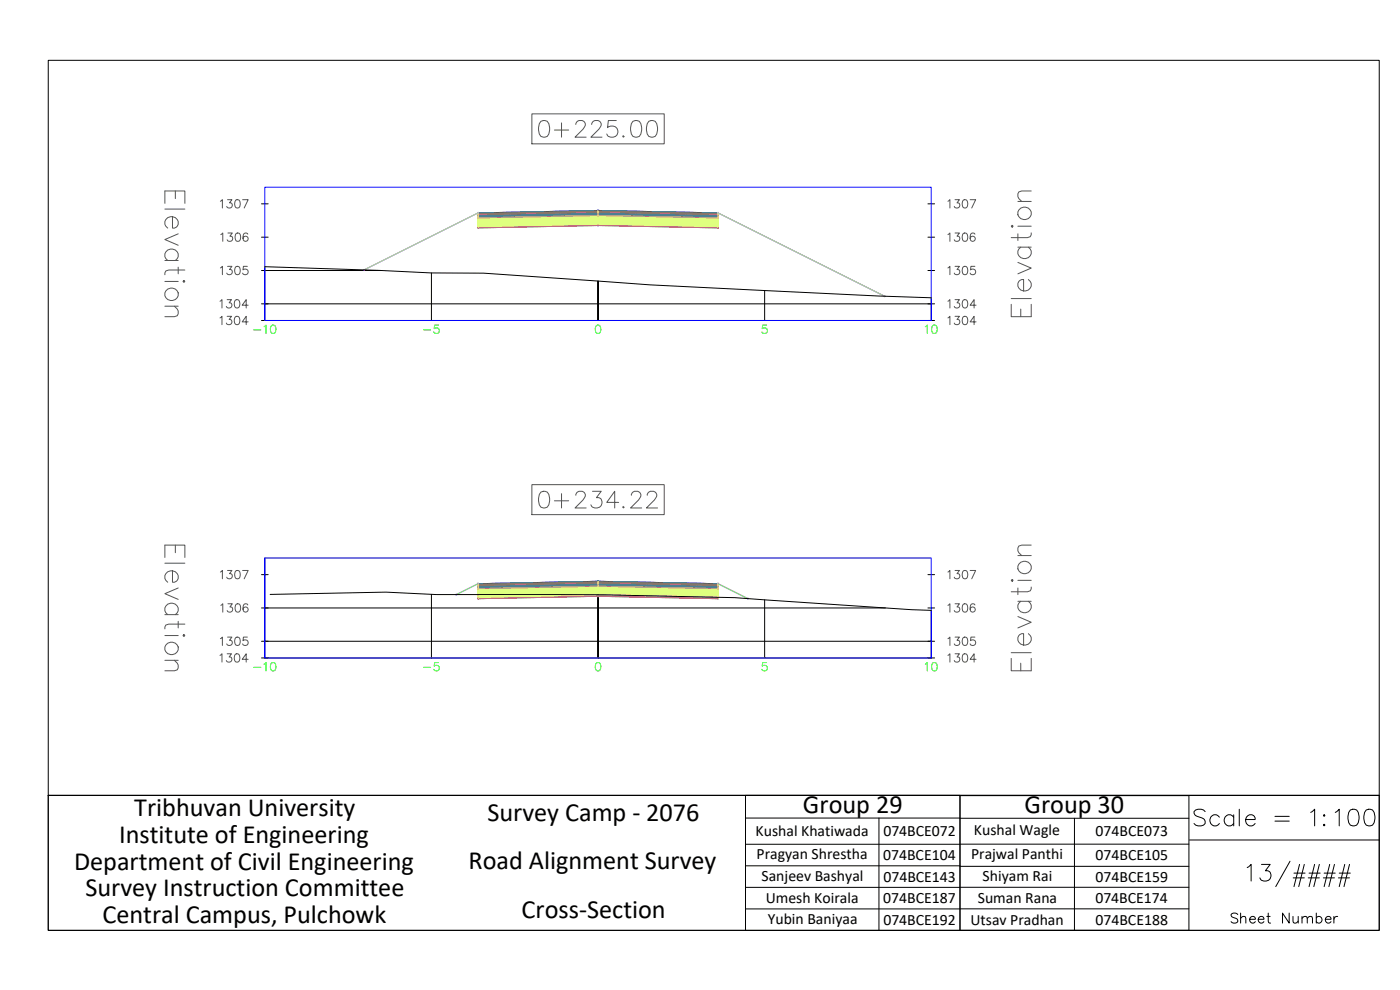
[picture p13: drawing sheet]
<svg xmlns="http://www.w3.org/2000/svg" width="420mm" height="297mm" viewBox="0 0 420 297" stroke-linecap="round" stroke-linejoin="round" font-family="sans-serif">
<defs><g id="words">
<text font-size="8.8" x="357" y="249.1">Scale = 1:100</text>
<g font-size="7.9">
<text x="40.3" y="244.7">Tribhuvan University</text>
<text x="241" y="244">Group 29</text>
<text x="307.5" y="244.1">Group 30</text>
<text x="146.3" y="246.4">Survey Camp - 2076</text>
<text x="35.7" y="252.8">Institute of Engineering</text>
<text x="22.2" y="261">Department of Civil Engineering</text>
<text x="140.6" y="260.7">Road Alignment Survey</text>
<text x="25.6" y="268.9">Survey Instruction Committee</text>
<text x="156.5" y="275.5">Cross-Section</text>
<text x="30.7" y="277.1">Central Campus, Pulchowk</text>
</g>
<text font-size="6.6" x="368.3" y="278.3">Sheet Number</text>
<g font-size="4.7">
<text x="226.8" y="251">Kushal Khatiwada</text>
<text x="265.1" y="250.9">074BCE072</text>
<text x="292.3" y="250.6">Kushal Wagle</text>
<text x="328.8" y="250.9">074BCE073</text>
<text x="227" y="257.7">Pragyan Shrestha</text>
<text x="291.4" y="257.8">Prajwal Panthi</text>
<text x="265" y="258">074BCE104</text>
<text x="328.8" y="258.1">074BCE105</text>
<text x="228.6" y="264.2">Sanjeev Bashyal</text>
<text x="265.1" y="264.5">074BCE143</text>
<text x="294.9" y="264.3">Shiyam Rai</text>
<text x="328.8" y="264.6">074BCE159</text>
<text x="229.8" y="271.1">Umesh Koirala</text>
<text x="265.1" y="271">074BCE187</text>
<text x="293.5" y="271">Suman Rana</text>
<text x="328.7" y="271">074BCE174</text>
<text x="230.4" y="277.1">Yubin Baniyaa</text>
<text x="265.1" y="277.4">074BCE192</text>
<text x="291.3" y="277.5">Utsav Pradhan</text>
<text x="328.8" y="277.4">074BCE188</text>
</g>
</g></defs>
<!-- layer: C-ANNO-VFRM -->
<g fill="none" stroke="#0f0" stroke-width=".3">
<path d="M76.1 99h2.2M79.2 98l.6-.5v2.5M81.5 97.7a.81 .81 0 0 1 1.2 .3 1.26 1.26 0 0 1-.8 2 1.6 1.6 0 0 1-.4-2.3zM127.1 99h2.1M131.6 97.5h-1.2l-.1 1.1a.88 .88 0 0 1 1.4 0 .88 .88 0 0 1-.2 1.3 .88 .88 0 0 1-1.3-.3M179 97.7a.82 .82 0 0 1 1.2 .3 1.26 1.26 0 0 1-.8 2 1.59 1.59 0 0 1-.4-2.3zM230.1 97.5h-1.2l-.1 1.1a.88 .88 0 0 1 1.3 0 .88 .88 0 0 1-.2 1.3 .88 .88 0 0 1-1.3-.3M277.7 98l.6-.5v2.5M280 97.7a.82 .82 0 0 1 1.1 .3 1.26 1.26 0 0 1-.8 2 1.59 1.59 0 0 1-.3-2.3zM79.2 199.3l.6-.5v2.5M81.5 198.9a.81 .81 0 0 1 1.2 .4 1.26 1.26 0 0 1-.8 2 1.6 1.6 0 0 1-.4-2.4zM131.6 198.8h-1.2l-.1 1.1a.88 .88 0 0 1 1.4 0 .88 .88 0 0 1-.2 1.3 .88 .88 0 0 1-1.3-.4"/>
<path d="M179 198.9a.82 .82 0 0 1 1.2 .4 1.26 1.26 0 0 1-.8 2 1.59 1.59 0 0 1-.4-2.4zM230.1 198.8h-1.2l-.1 1.1a.88 .88 0 0 1 1.3-.1 .88 .88 0 0 1-.2 1.4 .88 .88 0 0 1-1.3-.4M277.7 199.3l.6-.5v2.5M280 198.9a.82 .82 0 0 1 1.1 .4 1.26 1.26 0 0 1-.8 2 1.59 1.59 0 0 1-.3-2.4zM76.1 200.2h2.2M127.1 200.2h2.1"/>
</g>
<!-- layer: C-ROAD-SCTN-VIEW -->
<g fill="none" stroke="#545454" stroke-width=".3">
<path d="M159.6 34.2h39.7v9h-39.7zM162.3 36.4a1.63 1.63 0 0 1 2.4 .7 4.1 4.1 0 0 1-.5 3.8 1.63 1.63 0 0 1-2.3-.7 4.2 4.2 0 0 1 .4-3.8zM166.4 39h4.3M168.5 36.9v4.3M172.8 37.3a1.26 1.26 0 0 1 1-1.1h.9a1.22 1.22 0 0 1 .7 1.9l-2.8 3.1h3.3M177.6 37.3a1.26 1.26 0 0 1 .9-1.1h1a1.22 1.22 0 0 1 .7 1.9l-2.9 3.1h3.4M185 36.2h-2.4l-.3 2.1a1.77 1.77 0 0 1 2.7-.1 1.77 1.77 0 0 1-.3 2.7 1.77 1.77 0 0 1-2.6-.7M190 36.4a1.63 1.63 0 0 1 2.3 .7 4.1 4.1 0 0 1-.4 3.8 1.63 1.63 0 0 1-2.4-.7 4.2 4.2 0 0 1 .5-3.8zM194.7 36.4a1.63 1.63 0 0 1 2.4 .7 4.1 4.1 0 0 1-.5 3.8 1.63 1.63 0 0 1-2.4-.7 4.2 4.2 0 0 1 .5-3.8zM52.6 57.3v2.3M68.3 59.9h1.3l-.7 1a.83 .83 0 0 1 .6 1.3 .83 .83 0 0 1-1.5-.3M72.8 59.9h1.7l-1.2 2.5"/>
<path d="M187.1 40.7l-.2 .2 .2 .3 .2-.3M286.6 59.9h1.3l-.7 1a.83 .83 0 0 1 .6 1.3 .83 .83 0 0 1-1.4-.3M291.2 59.9h1.6l-1.2 2.5M309.5 57.3h-2.9l-.8 .3-.3 .6v.8l1.1 1.4M49.5 61v-3.7h6v3.7M49.5 62.7h6M49.5 78.2h4M50.3 78.2a1.98 1.98 0 0 1 .6-3.5 1.98 1.98 0 0 1 2.6 2.3l-.9 1.2M51.8 65v3.4a1.72 1.72 0 0 0 1.8-1.7 1.72 1.72 0 0 0-1.8-1.7 1.89 1.89 0 0 0-2.2 1.1 1.89 1.89 0 0 0 .7 2.3M53.5 70.2l-4 1.7 4 1.7M66.1 60.4l.6-.5v2.5M66.3 70.4l.6-.5v2.5"/>
<path d="M68.3 79.9h1.3l-.7 1a.83 .83 0 0 1 .6 1.3 .83 .83 0 0 1-1.5-.3M68.4 69.9h1.3l-.7 1a.83 .83 0 0 1 .6 1.3 .83 .83 0 0 1-1.4-.3M70.8 60a.82 .82 0 0 1 1.2 .4 1.26 1.26 0 0 1-.9 2 1.59 1.59 0 0 1-.3-2.4zM70.9 70a.82 .82 0 0 1 1.2 .4 1.26 1.26 0 0 1-.8 2 1.61 1.61 0 0 1-.4-2.4zM74.2 79.9h-1.2l-.1 1.1a.88 .88 0 0 1 1.4 0 .88 .88 0 0 1-.2 1.3 .88 .88 0 0 1-1.3-.4M74.4 70.3a.72 .72 0 0 0-.7-.4 .72 .72 0 0 0-.7 .5 1.47 1.47 0 0 0 .6 2 .78 .78 0 0 0 .9-.7 .78 .78 0 0 0-.7-.8 .78 .78 0 0 0-.9 .7M284.5 70.4l.6-.5v2.5M284.5 60.4l.6-.5v2.5M286.6 79.9h1.3l-.7 1a.83 .83 0 0 1 .6 1.3 .83 .83 0 0 1-1.4-.3M286.6 69.9h1.3l-.7 1a.83 .83 0 0 1 .6 1.3 .83 .83 0 0 1-1.4-.3M289.1 70a.82 .82 0 0 1 1.2 .4 1.26 1.26 0 0 1-.8 2 1.61 1.61 0 0 1-.4-2.4zM289.1 60a.82 .82 0 0 1 1.2 .4 1.26 1.26 0 0 1-.8 2 1.61 1.61 0 0 1-.4-2.4z"/>
<path d="M292.6 79.9h-1.2l-.1 1.1a.88 .88 0 0 1 1.3 0 .88 .88 0 0 1-.2 1.3 .88 .88 0 0 1-1.2-.4M292.6 70.3a.72 .72 0 0 0-.7-.4 .72 .72 0 0 0-.6 .5 1.47 1.47 0 0 0 .6 2 .78 .78 0 0 0 .8-.7 .78 .78 0 0 0-.7-.8 .78 .78 0 0 0-.8 .7M303.5 67.9l.3-.3 .3 .3-.3 .3zM305.5 78.7l4 1.7-4 1.8M305.5 70.2v2M305.5 74.2h4M305.5 67.9h4M305.5 60.4h4M306.3 74.2a1.98 1.98 0 0 0 .6 3.4 1.98 1.98 0 0 0 2.6-2.3l-.9-1.1M309.5 69.9l-.3 1.1-.9 .3h-4.8M49.5 84.4h4M49.5 91.9h4"/>
<path d="M52.3 91.9l1.2 1.4v.9l-.3 .5-.9 .3h-2.8M53.5 80.2v2M54.9 84.4l.3-.2 .3 .2-.3 .3zM55.5 81h-4.9l-.8 .3-.3 1.1M66 95.4l.6-.5v2.5M66 90.4l.6-.5v2.5M66.1 80.4l.6-.5v2.5M68.2 94.9h1.3l-.7 1a.83 .83 0 0 1 .6 1.3 .83 .83 0 0 1-1.5-.3M68.2 89.9h1.3l-.7 1a.83 .83 0 0 1 .6 1.3 .83 .83 0 0 1-1.5-.3M70.7 95a.81 .81 0 0 1 1.2 .4 1.17 1.17 0 0 1 .1 1.4 1.17 1.17 0 0 1-1.3 .5 1.93 1.93 0 0 1 0-2.3zM70.7 90a.8 .8 0 0 1 1.2 .4 1.27 1.27 0 0 1-.9 2 1.59 1.59 0 0 1-.3-2.4zM70.8 80a.82 .82 0 0 1 1.2 .4 1.26 1.26 0 0 1-.9 2 1.59 1.59 0 0 1-.3-2.4z"/>
<path d="M74.5 96.6h-1.8l1.2-1.7v2.5M74.5 91.6h-1.8l1.2-1.7v2.5M284.5 95.4l.6-.5v2.5M284.5 90.4l.6-.5v2.5M284.5 80.4l.6-.5v2.5M286.6 94.9h1.3l-.7 1a.83 .83 0 0 1 .6 1.3 .83 .83 0 0 1-1.4-.3M286.6 89.9h1.3l-.7 1a.83 .83 0 0 1 .6 1.3 .83 .83 0 0 1-1.4-.3M289.1 95a.82 .82 0 0 1 1.2 .4 1.26 1.26 0 0 1-.8 2 1.61 1.61 0 0 1-.4-2.4zM289.1 90a.81 .81 0 0 1 1.2 .4 1.26 1.26 0 0 1-.8 2 1.61 1.61 0 0 1-.4-2.4zM289.1 80a.82 .82 0 0 1 1.2 .4 1.26 1.26 0 0 1-.8 2 1.61 1.61 0 0 1-.4-2.4zM292.9 96.6h-1.7l1.1-1.7v2.5M292.9 91.6h-1.7l1.1-1.7v2.5"/>
<path d="M303.5 91.3v3.7h6v-3.7M303.5 89.6h6M306.3 92.7v2.3M308.6 83.9a1.98 1.98 0 0 1-.5 3.4 1.98 1.98 0 0 1-2.6-2.3 1.53 1.53 0 0 1 1.7-1.1v3.4M159.6 145.4h39.7v9h-39.7zM162.3 147.6a1.61 1.61 0 0 1 2.4 .8 4.1 4.1 0 0 1-.5 3.8 1.62 1.62 0 0 1-2.3-.7 4.2 4.2 0 0 1 .4-3.9zM166.4 150.3h4.3M168.5 148.1v4.3M172.8 148.6a1.26 1.26 0 0 1 1-1.2h.9a1.22 1.22 0 0 1 .7 1.9l-2.8 3.1h3.3M177.8 147.4h2.6l-1.4 1.9a1.61 1.61 0 0 1 1.7 1.9 1.61 1.61 0 0 1-2.2 1.2l-.7-.2-.5-.7M185.7 150.7h-3.6l2.4-3.3v5M187.1 151.9l-.2 .3 .2 .2 .2-.2"/>
<path d="M189.5 148.6a1.26 1.26 0 0 1 .9-1.2h1a1.22 1.22 0 0 1 .7 1.9l-2.9 3.1h3.4M194.2 148.6a1.26 1.26 0 0 1 1-1.2h.9a1.22 1.22 0 0 1 .8 1.9l-2.9 3.1h3.3M49.5 167.3v-3.7h6v3.7M49.5 169h6M51.8 171.3v3.4a1.72 1.72 0 0 0 1.8-1.7 1.72 1.72 0 0 0-1.8-1.7 1.89 1.89 0 0 0-2.2 1.1 1.89 1.89 0 0 0 .7 2.3M52.6 163.6v2.2M53.5 176.4l-4 1.7 4 1.7M66.1 171.6l.6-.4v2.5M68.3 171.2h1.3l-.7 .9a.83 .83 0 0 1 .6 1.4 .83 .83 0 0 1-1.5-.3M70.8 171.3a.82 .82 0 0 1 1.2 .3 1.26 1.26 0 0 1-.9 2.1 1.59 1.59 0 0 1-.3-2.4zM72.8 171.2h1.7l-1.2 2.5M284.5 171.6l.6-.4v2.5"/>
<path d="M286.6 171.2h1.3l-.7 .9a.83 .83 0 0 1 .6 1.4 .83 .83 0 0 1-1.4-.3M289.1 171.3a.82 .82 0 0 1 1.2 .3 1.26 1.26 0 0 1-.8 2.1 1.61 1.61 0 0 1-.4-2.4zM291.2 171.2h1.6l-1.2 2.5M303.8 173.8l.3 .3-.3 .3-.3-.3zM305.5 176.4v2M305.5 174.1h4M305.5 166.7h4M309.5 176.1l-.3 1.2-.9 .3h-4.8M309.5 163.6h-2.9l-.8 .2-.3 .6v.9l1.1 1.4M49.5 184.4h4M49.5 190.7h4M49.5 198.1h4"/>
<path d="M50.3 184.4a1.98 1.98 0 0 1 .6-3.4 1.98 1.98 0 0 1 2.6 2.3l-.9 1.1M52.3 198.1l1.2 1.4v.9l-.3 .6-.9 .3h-2.8M53.5 186.4v2M55.2 190.4l.3 .3-.3 .3-.3-.3zM55.5 187.3h-4.9l-.8 .2-.3 1.2M66 196.6l.6-.4v2.5M66.1 191.6l.6-.4v2.5M66.3 181.6l.6-.4v2.5M68.2 196.2h1.3l-.7 .9a.83 .83 0 0 1 .6 1.4 .83 .83 0 0 1-1.5-.3M68.3 191.2h1.3l-.7 .9a.84 .84 0 0 1 .6 1.4 .84 .84 0 0 1-1.5-.3M68.4 181.2h1.3l-.7 .9a.83 .83 0 0 1 .6 1.3 .83 .83 0 0 1-1.4-.2M70.7 196.3a.81 .81 0 0 1 1.2 .3 1.17 1.17 0 0 1 .1 1.4 1.17 1.17 0 0 1-1.3 .5 1.93 1.93 0 0 1 0-2.2z"/>
<path d="M70.8 191.3a.81 .81 0 0 1 1.2 .3 1.26 1.26 0 0 1-.9 2.1 1.59 1.59 0 0 1-.3-2.4zM70.9 181.3a.81 .81 0 0 1 1.2 .3 1.26 1.26 0 0 1-.8 2.1 1.61 1.61 0 0 1-.4-2.4zM74.2 191.2h-1.2l-.1 1a.88 .88 0 0 1 1.4 0 .88 .88 0 0 1-.2 1.3 .88 .88 0 0 1-1.3-.3M74.4 181.5a.72 .72 0 0 0-.7-.4 .72 .72 0 0 0-.7 .5 1.47 1.47 0 0 0 .6 2.1 .78 .78 0 0 0 .9-.7 .78 .78 0 0 0-.7-.9 .78 .78 0 0 0-.9 .7M74.5 197.8h-1.8l1.2-1.6v2.5M284.5 196.6l.6-.4v2.5M284.5 191.6l.6-.4v2.5M284.5 181.6l.6-.4v2.5M286.6 196.2h1.3l-.7 .9a.83 .83 0 0 1 .6 1.4 .83 .83 0 0 1-1.4-.3M286.6 191.2h1.3l-.7 .9a.83 .83 0 0 1 .6 1.3 .83 .83 0 0 1-1.4-.2M286.6 181.2h1.3l-.7 .9a.83 .83 0 0 1 .6 1.3 .83 .83 0 0 1-1.4-.2M289.1 196.3a.82 .82 0 0 1 1.2 .3 1.26 1.26 0 0 1-.8 2.1 1.61 1.61 0 0 1-.4-2.4z"/>
<path d="M289.1 191.3a.81 .81 0 0 1 1.2 .3 1.26 1.26 0 0 1-.8 2.1 1.61 1.61 0 0 1-.4-2.4zM289.1 181.3a.81 .81 0 0 1 1.2 .3 1.26 1.26 0 0 1-.8 2.1 1.61 1.61 0 0 1-.4-2.4zM292.6 191.2h-1.2l-.1 1a.88 .88 0 0 1 1.3 0 .88 .88 0 0 1-.2 1.3 .88 .88 0 0 1-1.2-.3M292.6 181.5a.72 .72 0 0 0-.7-.4 .72 .72 0 0 0-.6 .5 1.47 1.47 0 0 0 .6 2.1 .78 .78 0 0 0 .8-.7 .78 .78 0 0 0-.7-.9 .78 .78 0 0 0-.8 .7M292.9 197.8h-1.7l1.1-1.6v2.5M303.5 197.5v3.8h6v-3.8M303.5 195.8h6M305.5 185l4 1.7-4 1.7M305.5 180.4h4M306.3 180.4a1.98 1.98 0 0 0 .6 3.4 1.98 1.98 0 0 0 2.6-2.2l-.9-1.2M306.3 199v2.3M308.6 190.1a1.98 1.98 0 0 1-.5 3.5 1.98 1.98 0 0 1-2.6-2.3 1.53 1.53 0 0 1 1.7-1.2v3.4"/>
<circle cx="307.4" cy="64" r="1.98"/>
<circle cx="51.5" cy="88.3" r="1.98"/>
<circle cx="307.4" cy="170.3" r="1.98"/>
<circle cx="51.5" cy="194.5" r="1.98"/>
</g>
<g fill="none" stroke="#000" stroke-width=".3">
<path d="M78.5 71.2h2M78.5 61.2h2M278.5 71.2h2M278.5 61.2h2M78.5 96.2h202M78.5 91.2h202M78.5 81.2h35.9M79.5 80v16.2M129.5 81.9v14.3M179.5 96.2v-11.9v11.9M229.5 87.2v9M278.5 81.2h2"/>
<path d="M279.5 89.3v6.9M78.5 172.4h2M79.5 167.4v30M129.5 178.3v19.1M229.5 180v17.4M278.5 172.4h2M78.5 197.4h202M78.5 192.4h202M78.5 182.4h187.2M179.5 197.4v-18.9v18.9M278.5 182.4h2M279.5 183.1v14.3"/>
</g>
<path d="M79.5 56.2h200v40h-200zM79.5 167.4h200v30h-200z" fill="none" stroke="#00f" stroke-width=".3"/>
<!-- layer: C-ANNO-VFRM -->
<g fill="#7f9fff" stroke="#7f9fff" stroke-width=".3">
<path d="M167 174.7l12.5-.3v.3z"/>
<path d="M156 175.1l11-.4h12.5z"/>
<path d="M179.5 174.4l12.5 .3h-12.5z"/>
<path d="M179.5 174.7h12.5l23.5 .4z"/>
<path d="M167 63.4l12.5-.2v.2z"/>
<path d="M156 63.9l11-.5h12.5z"/>
<path d="M179.5 63.2l12.5 .2h-12.5z"/>
<path d="M179.5 63.4h12.5l23.5 .5z"/>
<path d="M143.5 175.1h12.5l11-.4zM143.5 175.1h12.5l-12.5 .3z"/>
<path d="M179.5 174.7l23.5 .4h12.5zM203 175.1h12.5v.3z"/>
<path d="M143.5 63.9h12.5l11-.5zM143.5 63.9h12.5l-12.5 .2z"/>
<path d="M179.5 63.4l23.5 .5h12.5zM203 63.9h12.5v.2z"/>
</g>
<path d="M143.5 63.9l36-.7v.2l-36 .7zM179.5 63.2l36 .7v.2l-36-.7zM143.5 175.1l36-.7v.3l-36 .7zM179.5 174.4l36 .7v.3l-36-.7z" fill="none" stroke="#5c73b8" stroke-width=".3"/>
<g fill="#ffdf7f" stroke="#ffdf7f" stroke-width=".3">
<path d="M167 174.9l12.5-.2v.2z"/>
<path d="M156 175.4l11-.5h12.5z"/>
<path d="M179.5 174.7l12.5 .2h-12.5z"/>
<path d="M179.5 174.9h12.5l23.5 .5z"/>
<path d="M167 63.7l12.5-.3v.3z"/>
<path d="M156 64.1l11-.4h12.5z"/>
<path d="M179.5 63.4l12.5 .3h-12.5z"/>
<path d="M179.5 63.7h12.5l23.5 .4z"/>
<path d="M143.5 175.4h12.5l11-.5zM143.5 175.4h12.5l-12.5 .2z"/>
<path d="M179.5 174.9l23.5 .5h12.5zM203 175.4h12.5v.2z"/>
<path d="M143.5 64.1h12.5l11-.4zM143.5 64.1h12.5l-12.5 .3z"/>
<path d="M179.5 63.7l23.5 .4h12.5zM203 64.1h12.5v.3z"/>
</g>
<path d="M143.5 64.1l36-.7v.3l-36 .7zM179.5 63.4l36 .7v.3l-36-.7zM143.5 175.4l36-.7v.2l-36 .7zM179.5 174.7l36 .7v.2l-36-.7z" fill="none" stroke="#b8a15c" stroke-width=".3"/>
<g fill="#4a8395" stroke="#4a8395" stroke-width=".3">
<path d="M143.5 175.6l36-.7v.7z"/>
<path d="M143.5 175.6h36v.3z"/>
<path d="M179.5 174.9l36 .7h-36z"/>
<path d="M179.5 175.6h36v.3z"/>
<path d="M143.5 64.4l36-.7v.7z"/>
<path d="M143.5 64.4h36v.3z"/>
<path d="M179.5 63.7l36 .7h-36z"/>
<path d="M179.5 64.4h36v.3z"/>
<path d="M143.5 175.6v.3h36zM143.5 175.9h36l-36 .7z"/>
<path d="M179.5 175.6v.3h36zM179.5 175.9h36v.7z"/>
<path d="M143.5 64.4v.3h36zM143.5 64.7h36l-36 .7z"/>
<path d="M179.5 64.4v.3h36zM179.5 64.7h36v.7z"/>
</g>
<path d="M143.5 64.4l36-.7v1l-36 .7zM179.5 63.7l36 .7v1l-36-.7zM143.5 175.6l36-.7v1l-36 .7zM179.5 174.9l36 .7v1l-36-.7z" fill="none" stroke="#4a7095" stroke-width=".3"/>
<g fill="#dfff7f" stroke="#dfff7f" stroke-width=".3">
<path d="M143.5 176.6l36-.7v.7z"/>
<path d="M143.5 176.6h36v2.3z"/>
<path d="M179.5 175.9l36 .7h-36z"/>
<path d="M179.5 176.6h36v2.3z"/>
<path d="M143.5 65.4l36-.7v.7z"/>
<path d="M143.5 65.4h36v2.3z"/>
<path d="M179.5 64.7l36 .7h-36z"/>
<path d="M179.5 65.4h36v2.3z"/>
<path d="M143.5 176.6v2.3h36zM143.5 178.9h36l-36 .7z"/>
<path d="M179.5 176.6v2.3h36zM179.5 178.9h36v.7z"/>
<path d="M143.5 65.4v2.3h36zM143.5 67.7h36l-36 .7z"/>
<path d="M179.5 65.4v2.3h36zM179.5 67.7h36v.7z"/>
</g>
<path d="M143.5 65.4l36-.7v3l-36 .7zM179.5 64.7l36 .7v3l-36-.7zM143.5 176.6l36-.7v3l-36 .7zM179.5 175.9l36 .7v3l-36-.7z" fill="none" stroke="#a5dd00" stroke-width=".3"/>
<path d="M179.3 62.9l.4 .5M179.7 62.9l-.4 .5M179.3 174.2l.4 .4M179.7 174.2l-.4 .4" fill="none" stroke="#0ff" stroke-width=".3"/>
<g fill="none" stroke="#f00" stroke-width=".3">
<circle cx="143.5" cy="63.9" r=".15"/>
<circle cx="215.5" cy="63.9" r=".15"/>
<circle cx="143.5" cy="175.1" r=".15"/>
<circle cx="215.5" cy="175.1" r=".15"/>
</g>
<g fill="none" stroke="#d0d" stroke-width=".3">
<circle cx="143.5" cy="65.4" r=".15"/>
<circle cx="143.5" cy="64.4" r=".15"/>
<circle cx="143.5" cy="68.4" r=".15"/>
<circle cx="179.5" cy="63.7" r=".15"/>
<circle cx="179.5" cy="67.7" r=".15"/>
<circle cx="179.5" cy="63.4" r=".15"/>
<circle cx="179.5" cy="64.7" r=".15"/>
<circle cx="215.5" cy="65.4" r=".15"/>
<circle cx="215.5" cy="68.4" r=".15"/>
<circle cx="215.5" cy="64.4" r=".15"/>
<circle cx="109.3" cy="81" r=".15"/>
<circle cx="265.5" cy="88.9" r=".15"/>
<circle cx="137" cy="178.4" r=".15"/>
<circle cx="143.5" cy="175.6" r=".15"/>
<circle cx="143.5" cy="179.6" r=".15"/>
<circle cx="143.5" cy="176.6" r=".15"/>
<circle cx="179.5" cy="174.7" r=".15"/>
<circle cx="179.5" cy="174.9" r=".15"/>
<circle cx="179.5" cy="175.9" r=".15"/>
<circle cx="179.5" cy="178.9" r=".15"/>
<circle cx="215.5" cy="179.6" r=".15"/>
<circle cx="215.5" cy="175.6" r=".15"/>
<circle cx="215.5" cy="176.6" r=".15"/>
<circle cx="224.4" cy="179.6" r=".15"/>
</g>
<g fill="none" stroke="#ff7f7f" stroke-width=".3">
<circle cx="143.5" cy="64.1" r=".15"/>
<circle cx="215.5" cy="64.1" r=".15"/>
<circle cx="143.5" cy="175.4" r=".15"/>
<circle cx="215.5" cy="175.4" r=".15"/>
</g>
<path d="M109.3 81l34.2-17.1 36-.7 36 .7 50 25M137 178.4l6.5-3.3 36-.7 36 .7 8.9 4.5" fill="none" stroke="#7f9fff" stroke-width=".3"/>
<path d="M143.5 63.9l36-.7 36 .7M143.5 175.1l36-.7 36 .7" fill="none" stroke="#396472" stroke-width=".3"/>
<path d="M143.5 64.1l36-.7 36 .7M143.5 175.4l36-.7 36 .7" fill="none" stroke="#95704a" stroke-width=".3"/>
<path d="M143.5 64.4l36-.7 36 .7M143.5 175.6l36-.7 36 .7" fill="none" stroke="#b8735c" stroke-width=".3"/>
<path d="M143.5 65.4l36-.7 36 .7M143.5 176.6l36-.7 36 .7" fill="none" stroke="#b88a5c" stroke-width=".3"/>
<path d="M143.5 68.4l36-.7 36 .7M143.5 179.6l36-.7 36 .7" fill="none" stroke="#ffdf7f" stroke-width=".3"/>
<path d="M143.5 68.4l36-.7 36 .7M143.5 63.9l-34.2 17.1M215.5 63.9l50 25M143.5 179.6l36-.7 36 .7M143.5 175.1l-6.5 3.3M215.5 175.1l8.9 4.5" fill="none" stroke="#f0f" stroke-width=".3"/>
<path d="M143.5 63.9v4.5M179.5 63.2v4.5M215.5 63.9v4.5M143.5 175.1v4.5M179.5 174.4v4.5M215.5 175.1v4.5" fill="none" stroke="#ff0" stroke-width=".3"/>
<path d="M143.4 63.8l-.1 .1M143.5 63.7l.1 .2M143.6 64h-.2M215.4 63.8l-.1 .1M215.5 63.7l.1 .2M215.6 64h-.2M143.4 175l-.1 .2M143.5 175l.1 .1M143.6 175.2l-.2 .1M215.4 175l-.1 .2M215.5 175l.1 .1M215.6 175.2l-.2 .1" fill="none" stroke="#dcdcdc" stroke-width=".3"/>
<path d="M143.5 63.9l-34.2 17.1M215.5 63.9l50 25M143.5 175.1l-6.5 3.3M215.5 175.1l8.9 4.5" fill="none" stroke="#7fff7f" stroke-width=".3"/>
<path d="M79.5 80l34.3 1.1 15.7 .8 15.6 .1 50 3.5 68.8 3.3 15.6 .5M81.1 178.4l34.7-.7 15.1 .7a2266.1 2266.1 0 0 1 89.7 .9l53 3.6 5.9 .2" fill="none" stroke="#000" stroke-width=".3"/>
<!-- layer: 0 -->
<g fill="none" stroke="#000" stroke-width=".3">
<path d="M14.5 18.1h399.4v220.6h-399.4zM14.5 238.7h399.4v40.4h-399.4zM223.7 238.7h64.4v40.5h-64.4zM288.1 238.7h68.7v40.5h-68.7zM223.7 245.4h64.4M223.7 259.8h64.4M263.8 245.4v33.8M288.1 245.5h68.7M288.1 259.9h68.7M322.5 245.5v33.7M356.8 253.3h-133.1M357 252h56.9"/>
<path d="M378.6 259.4h2.6l-1.4 1.9a1.61 1.61 0 0 1 1.7 1.8 1.61 1.61 0 0 1-2.2 1.3l-.7-.3-.5-.7M387.2 258.4l-4.3 7.6M390 259.4l-1.7 6.6M391.4 259.4l-1.6 6.6M394.5 259.4l-1.6 6.6M396 259.4l-1.7 6.6M399.1 259.4l-1.7 6.6M400.5 259.4l-1.7 6.6M403.6 259.4l-1.7 6.6M405 259.4l-1.7 6.6M223.7 266.2h64.4M223.7 272.7h64.4"/>
<path d="M288.1 266.2h68.7M288.1 272.7h68.7M374.3 260.3l1.2-.9v5M388.1 263.4h3.3M388.3 262h3.4M392.6 263.4h3.4M392.9 262h3.3M397.2 263.4h3.3M397.4 262h3.3M401.7 263.4h3.3M401.9 262h3.3"/>
</g>
<use href="#words"/>
</svg>
